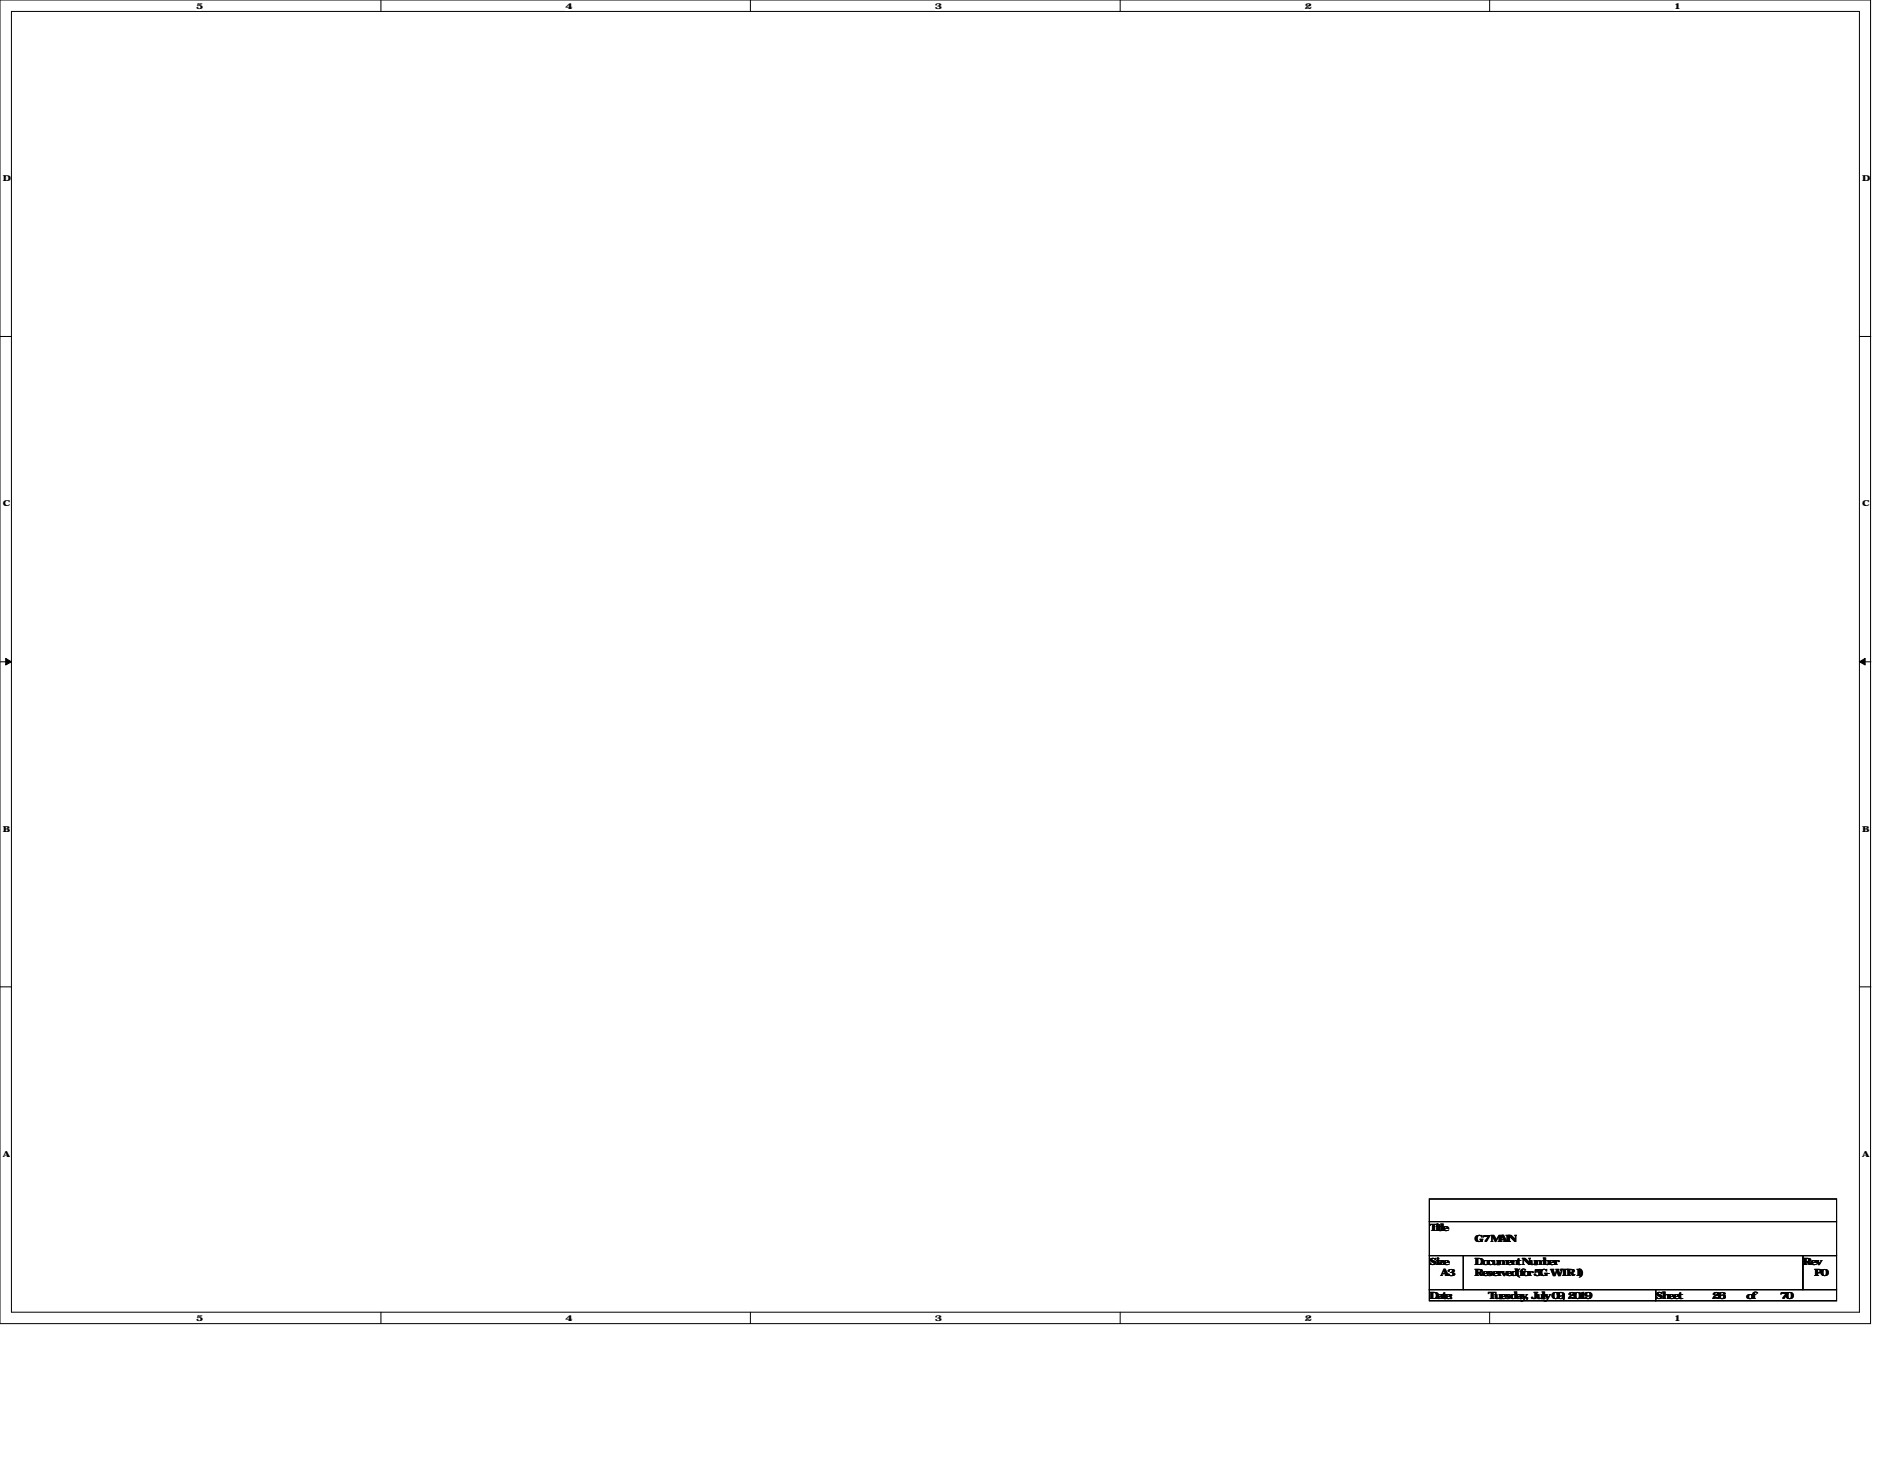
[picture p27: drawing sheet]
<svg xmlns="http://www.w3.org/2000/svg" width="279mm" height="216mm" viewBox="0 0 279 216" stroke-linecap="round" stroke-linejoin="round" font-family="sans-serif">
<defs><g id="words">
<g font-size="1.5">
<text x="211.8" y="182.2">Title</text>
<text x="218.4" y="183.9">G7 MAIN</text>
<text x="211.8" y="187.3">Size</text>
<text x="213.4" y="189">A3</text>
<text x="218.4" y="189">Reserved(for 5G-WTR I)</text>
<text x="218.4" y="187.3">Document Number</text>
<text x="267.1" y="187.3">Rev</text>
<text x="268.7" y="189">P0</text>
<text x="211.8" y="192.3">Date:</text>
<text x="220.5" y="192.3">Tuesday, July 09, 2019</text>
<text x="245.3" y="192.3">Sheet</text>
<text x="253.7" y="192.3">26</text>
<text x="258.7" y="192.3">of</text>
<text x="263.7" y="192.3">70</text>
</g>
<g font-size="1.2">
<text x="29" y="1.3">5</text>
<text x="83.8" y="1.3">4</text>
<text x="138.5" y="1.3">3</text>
<text x="193.3" y="1.3">2</text>
<text x="248" y="1.3">1</text>
<text x=".4" y="26.8">D</text>
<text x="275.9" y="26.8">D</text>
<text x=".4" y="75">C</text>
<text x="275.9" y="75">C</text>
<text x=".4" y="123.1">B</text>
<text x="275.9" y="123.1">B</text>
<text x=".4" y="171.3">A</text>
<text x="275.9" y="171.3">A</text>
<text x="29" y="195.6">5</text>
<text x="83.8" y="195.6">4</text>
<text x="138.5" y="195.6">3</text>
<text x="193.3" y="195.6">2</text>
<text x="248" y="195.6">1</text>
</g>
</g></defs>
<path d="M0 0h277.1v196h-277.1zM1.7 1.7h273.8v192.6h-273.8z" fill="none" stroke="#000" stroke-width=".15"/>
<g fill="#fff">
<path d="M29 .2h.7v1.3h-.7z"/>
<path d="M29 194.5h.7v1.3h-.7z"/>
</g>
<path d="M56.4 0v1.7M56.4 194.3v1.7" fill="none" stroke="#000" stroke-width=".15"/>
<g fill="#fff">
<path d="M83.8 .2h.6v1.3h-.6z"/>
<path d="M83.8 194.5h.6v1.3h-.6z"/>
</g>
<path d="M111.2 0v1.7M111.2 194.3v1.7" fill="none" stroke="#000" stroke-width=".15"/>
<g fill="#fff">
<path d="M138.5 .2h.6v1.3h-.6z"/>
<path d="M138.5 194.5h.6v1.3h-.6z"/>
</g>
<path d="M165.9 0v1.7M165.9 194.3v1.7" fill="none" stroke="#000" stroke-width=".15"/>
<g fill="#fff">
<path d="M193.3 .2h.6v1.3h-.6z"/>
<path d="M193.3 194.5h.6v1.3h-.6z"/>
</g>
<path d="M220.7 0v1.7M220.7 194.3v1.7" fill="none" stroke="#000" stroke-width=".15"/>
<g fill="#fff">
<path d="M248 .2h.7v1.3h-.7z"/>
<path d="M248 194.5h.7v1.3h-.7z"/>
<path d="M.4 25.7h.9v1.4h-.9z"/>
<path d="M275.9 25.7h.8v1.4h-.8z"/>
<path d="M.4 73.9h.9v1.3h-.9z"/>
<path d="M275.9 73.9h.8v1.3h-.8z"/>
</g>
<path d="M0 49.8h1.7M275.5 49.8h1.7" fill="none" stroke="#000" stroke-width=".15"/>
<g fill="#fff">
<path d="M.4 122h.8v1.4h-.8z"/>
<path d="M275.9 122h.7v1.4h-.7z"/>
</g>
<path d="M0 98h1.7M275.5 98h1.7" fill="none" stroke="#000" stroke-width=".15"/>
<path d="M.8 97.5l.9 .5-.9 .5zM275.5 98l.8-.5v1z" fill="#000" stroke="#000" stroke-width=".15"/>
<g fill="#fff">
<path d="M.4 170.2h.8v1.3h-.8z"/>
<path d="M275.9 170.2h.7v1.3h-.7z"/>
</g>
<path d="M0 146.1h1.7M275.5 146.1h1.7M211.8 177.5h60.3v3.4h-60.3zM211.8 180.9h60.3v5h-60.3zM211.8 185.9h5v5.1h-5zM211.8 191h33.5v1.6h-33.5zM216.8 185.9h50.3v5.1h-50.3zM245.3 191h26.8v1.6h-26.8zM267.1 185.9h5v5.1h-5z" fill="none" stroke="#000" stroke-width=".15"/>
<use href="#words"/>
</svg>
